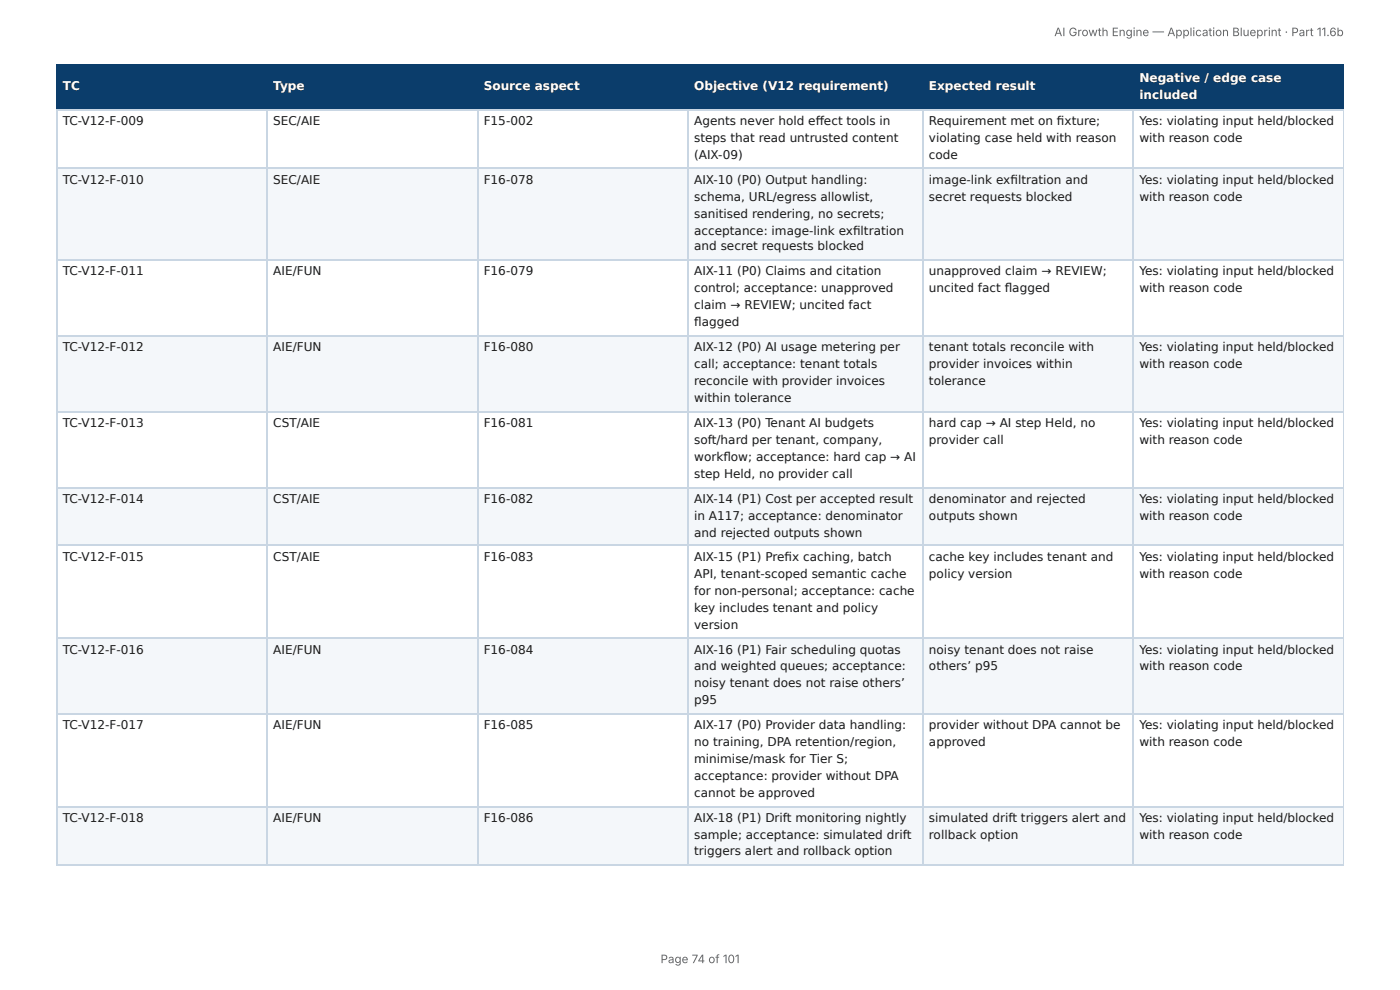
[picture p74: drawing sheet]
<svg xmlns="http://www.w3.org/2000/svg" width="297mm" height="210mm" viewBox="0 0 297 210" stroke-linecap="round" stroke-linejoin="round" font-family="sans-serif">
<defs><g id="words">
<g font-size="2.6" fill="#fff">
<text x="242" y="17.4">Negative / edge case</text>
<text x="13.3" y="19">TC</text>
<text x="58" y="19">Type</text>
<text x="102.7" y="19">Source aspect</text>
<text x="147.4" y="19">Objective (V12 requirement)</text>
<text x="197.3" y="19">Expected result</text>
<text x="242" y="21">included</text>
</g>
<g font-size="2.6" fill="#1a1a1a">
<text x="13.3" y="26.5">TC-V12-F-009</text>
<text x="58" y="26.5">SEC/AIE</text>
<text x="102.7" y="26.5">F15-002</text>
<text x="147.4" y="26.5">Agents never hold eff ect tools in</text>
<text x="197.3" y="26.5">Requirement met on fi xture;</text>
<text x="242" y="26.5">Yes: violating input held/blocked</text>
<text x="147.4" y="30.1">steps that read untrusted content</text>
<text x="147.4" y="33.7">(AIX-09)</text>
<text x="197.3" y="30.1">violating case held with reason</text>
<text x="197.3" y="33.7">code</text>
<text x="242" y="30.1">with reason code</text>
<text x="13.3" y="39">TC-V12-F-010</text>
<text x="58" y="39">SEC/AIE</text>
<text x="102.7" y="39">F16-078</text>
<text x="147.4" y="39">AIX-10 (P0) Output handling:</text>
<text x="197.3" y="39">image-link exfi ltration and</text>
<text x="242" y="39">Yes: violating input held/blocked</text>
<text x="147.4" y="42.6">schema, URL/egress allowlist,</text>
<text x="147.4" y="46.2">sanitised rendering, no secrets;</text>
<text x="197.3" y="42.6">secret requests blocked</text>
<text x="242" y="42.6">with reason code</text>
<text x="147.4" y="49.8">acceptance: image-link exfi ltration</text>
<text x="147.4" y="53.2">and secret requests blocked</text>
<text x="13.3" y="58.5">TC-V12-F-011</text>
<text x="58" y="58.5">AIE/FUN</text>
<text x="102.7" y="58.5">F16-079</text>
<text x="147.4" y="58.5">AIX-11 (P0) Claims and citation</text>
<text x="197.3" y="58.5">unapproved claim → REVIEW;</text>
<text x="242" y="58.5">Yes: violating input held/blocked</text>
<text x="147.4" y="62.1">control; acceptance: unapproved</text>
<text x="147.4" y="65.7">claim → REVIEW; uncited fact</text>
<text x="197.3" y="62.1">uncited fact fl agged</text>
<text x="242" y="62.1">with reason code</text>
<text x="147.4" y="69.3">fl agged</text>
<text x="13.3" y="74.6">TC-V12-F-012</text>
<text x="58" y="74.6">AIE/FUN</text>
<text x="102.7" y="74.6">F16-080</text>
<text x="147.4" y="74.6">AIX-12 (P0) AI usage metering per</text>
<text x="197.3" y="74.6">tenant totals reconcile with</text>
<text x="242" y="74.6">Yes: violating input held/blocked</text>
<text x="147.4" y="78.2">call; acceptance: tenant totals</text>
<text x="147.4" y="81.8">reconcile with provider invoices</text>
<text x="197.3" y="78.2">provider invoices within</text>
<text x="197.3" y="81.8">tolerance</text>
<text x="242" y="78.2">with reason code</text>
<text x="147.4" y="85.4">within tolerance</text>
<text x="13.3" y="90.7">TC-V12-F-013</text>
<text x="58" y="90.7">CST/AIE</text>
<text x="102.7" y="90.7">F16-081</text>
<text x="147.4" y="90.7">AIX-13 (P0) Tenant AI budgets</text>
<text x="147.4" y="94.3">soft/hard per tenant, company,</text>
<text x="197.3" y="90.7">hard cap → AI step Held, no</text>
<text x="197.3" y="94.3">provider call</text>
<text x="242" y="90.7">Yes: violating input held/blocked</text>
<text x="242" y="94.3">with reason code</text>
<text x="147.4" y="97.9">workfl ow; acceptance: hard cap → AI</text>
<text x="147.4" y="101.5">step Held, no provider call</text>
<text x="13.3" y="106.8">TC-V12-F-014</text>
<text x="58" y="106.8">CST/AIE</text>
<text x="102.7" y="106.8">F16-082</text>
<text x="147.4" y="106.8">AIX-14 (P1) Cost per accepted result</text>
<text x="197.3" y="106.8">denominator and rejected</text>
<text x="242" y="106.8">Yes: violating input held/blocked</text>
<text x="147.4" y="110.4">in A117; acceptance: denominator</text>
<text x="197.3" y="110.4">outputs shown</text>
<text x="242" y="110.4">with reason code</text>
<text x="13.3" y="119.1">TC-V12-F-015</text>
<text x="58" y="119.1">CST/AIE</text>
<text x="102.7" y="119.1">F16-083</text>
<text x="147.4" y="114">and rejected outputs shown</text>
<text x="147.4" y="119.1">AIX-15 (P1) Prefi x caching, batch</text>
<text x="197.3" y="119.1">cache key includes tenant and</text>
<text x="242" y="119.1">Yes: violating input held/blocked</text>
<text x="147.4" y="122.7">API, tenant-scoped semantic cache</text>
<text x="197.3" y="122.7">policy version</text>
<text x="242" y="122.7">with reason code</text>
<text x="147.4" y="126.3">for non-personal; acceptance: cache</text>
<text x="147.4" y="129.9">key includes tenant and policy</text>
<text x="147.4" y="133.5">version</text>
<text x="13.3" y="138.8">TC-V12-F-016</text>
<text x="58" y="138.8">AIE/FUN</text>
<text x="102.7" y="138.8">F16-084</text>
<text x="147.4" y="138.8">AIX-16 (P1) Fair scheduling quotas</text>
<text x="147.4" y="142.4">and weighted queues; acceptance:</text>
<text x="197.3" y="138.8">noisy tenant does not raise</text>
<text x="197.3" y="142.4">others’ p95</text>
<text x="242" y="138.8">Yes: violating input held/blocked</text>
<text x="242" y="142.4">with reason code</text>
<text x="147.4" y="146">noisy tenant does not raise others’</text>
<text x="147.4" y="149.6">p95</text>
<text x="13.3" y="154.9">TC-V12-F-017</text>
<text x="58" y="154.9">AIE/FUN</text>
<text x="102.7" y="154.9">F16-085</text>
<text x="147.4" y="154.9">AIX-17 (P0) Provider data handling:</text>
<text x="197.3" y="154.9">provider without DPA cannot be</text>
<text x="242" y="154.9">Yes: violating input held/blocked</text>
<text x="147.4" y="158.5">no training, DPA retention/region,</text>
<text x="197.3" y="158.5">approved</text>
<text x="242" y="158.5">with reason code</text>
<text x="147.4" y="162.1">minimise/mask for Tier S;</text>
<text x="147.4" y="165.7">acceptance: provider without DPA</text>
<text x="147.4" y="169.3">cannot be approved</text>
<text x="13.3" y="174.6">TC-V12-F-018</text>
<text x="58" y="174.6">AIE/FUN</text>
<text x="102.7" y="174.6">F16-086</text>
<text x="147.4" y="174.6">AIX-18 (P1) Drift monitoring nightly</text>
<text x="147.4" y="178.2">sample; acceptance: simulated drift</text>
<text x="197.3" y="174.6">simulated drift triggers alert and</text>
<text x="197.3" y="178.2">rollback option</text>
<text x="242" y="174.6">Yes: violating input held/blocked</text>
<text x="242" y="178.2">with reason code</text>
<text x="147.4" y="181.6">triggers alert and rollback option</text>
</g>
<g font-size="2.5" fill="#666">
<text x="223.9" y="7.7">AI Growth Engine — Application Blueprint · Part 11.6b</text>
<text x="140.3" y="204.5">Page 74 of 101</text>
</g>
</g></defs>
<g fill="#0b3d6b">
<path d="M12.1 14h44.5v9.1h-44.5z"/>
<path d="M56.6 14h44.7v9.1h-44.7z"/>
<path d="M101.3 14h44.8v9.1h-44.8z"/>
<path d="M146.1 14h50v9.1h-50z"/>
<path d="M196.1 14h44.7v9.1h-44.7z"/>
<path d="M240.8 14h44.6v9.1h-44.6z"/>
</g>
<g fill="#f4f7fa">
<path d="M12.1 35.6h44.5v19.8h-44.5z"/>
<path d="M56.6 35.6h44.7v19.8h-44.7z"/>
<path d="M101.3 35.6h44.8v19.8h-44.8z"/>
<path d="M146.1 35.6h50v19.8h-50z"/>
<path d="M196.1 35.6h44.7v19.8h-44.7z"/>
<path d="M240.8 35.6h44.6v19.8h-44.6z"/>
<path d="M12.1 71.5h44.5v15.8h-44.5z"/>
<path d="M56.6 71.5h44.7v15.8h-44.7z"/>
<path d="M101.3 71.5h44.8v15.8h-44.8z"/>
<path d="M146.1 71.5h50v15.8h-50z"/>
<path d="M196.1 71.5h44.7v15.8h-44.7z"/>
<path d="M240.8 71.5h44.6v15.8h-44.6z"/>
<path d="M12.1 103.4h44.5v12.5h-44.5z"/>
<path d="M56.6 103.4h44.7v12.5h-44.7z"/>
<path d="M101.3 103.4h44.8v12.5h-44.8z"/>
<path d="M146.1 103.4h50v12.5h-50z"/>
<path d="M196.1 103.4h44.7v12.5h-44.7z"/>
<path d="M240.8 103.4h44.6v12.5h-44.6z"/>
<path d="M12.1 135.6h44.5v15.9h-44.5z"/>
<path d="M56.6 135.6h44.7v15.9h-44.7z"/>
<path d="M101.3 135.6h44.8v15.9h-44.8z"/>
<path d="M146.1 135.6h50v15.9h-50z"/>
<path d="M196.1 135.6h44.7v15.9h-44.7z"/>
<path d="M240.8 135.6h44.6v15.9h-44.6z"/>
<path d="M12.1 171.2h44.5v12.5h-44.5z"/>
<path d="M56.6 171.2h44.7v12.5h-44.7z"/>
<path d="M101.3 171.2h44.8v12.5h-44.8z"/>
<path d="M146.1 171.2h50v12.5h-50z"/>
<path d="M196.1 171.2h44.7v12.5h-44.7z"/>
<path d="M240.8 171.2h44.6v12.5h-44.6z"/>
</g>
<path d="M11.9 13.9h273.5M12 13.8v9.6M56.7 13.8v9.6M101.5 13.8v9.6M146.2 13.8v9.6M195.9 13.8v9.6M240.7 13.8v9.6M11.9 23.3h273.5" fill="none" stroke="#0b3d6b" stroke-width=".24"/>
<path d="M285.3 13.8v9.6" fill="none" stroke="#0b3d6b" stroke-width=".21"/>
<g fill="none" stroke="#c9d6e3" stroke-width=".24">
<path d="M11.9 23.3h273.5M11.9 35.8h273.5M12 23.4v160.3M56.7 23.4v160.3M101.5 23.4v160.3M146.2 23.4v160.3M195.9 23.4v160.3M240.7 23.4v160.3M11.9 55.2h273.5M11.9 71.3h273.5M11.9 87.4h273.5M11.9 103.6h273.5"/>
<path d="M11.9 115.8h273.5M11.9 135.5h273.5M11.9 151.6h273.5M11.9 171.4h273.5M11.9 183.6h273.5"/>
</g>
<path d="M285.3 23.4v160.3" fill="none" stroke="#c9d6e3" stroke-width=".21"/>
<use href="#words"/>
</svg>
